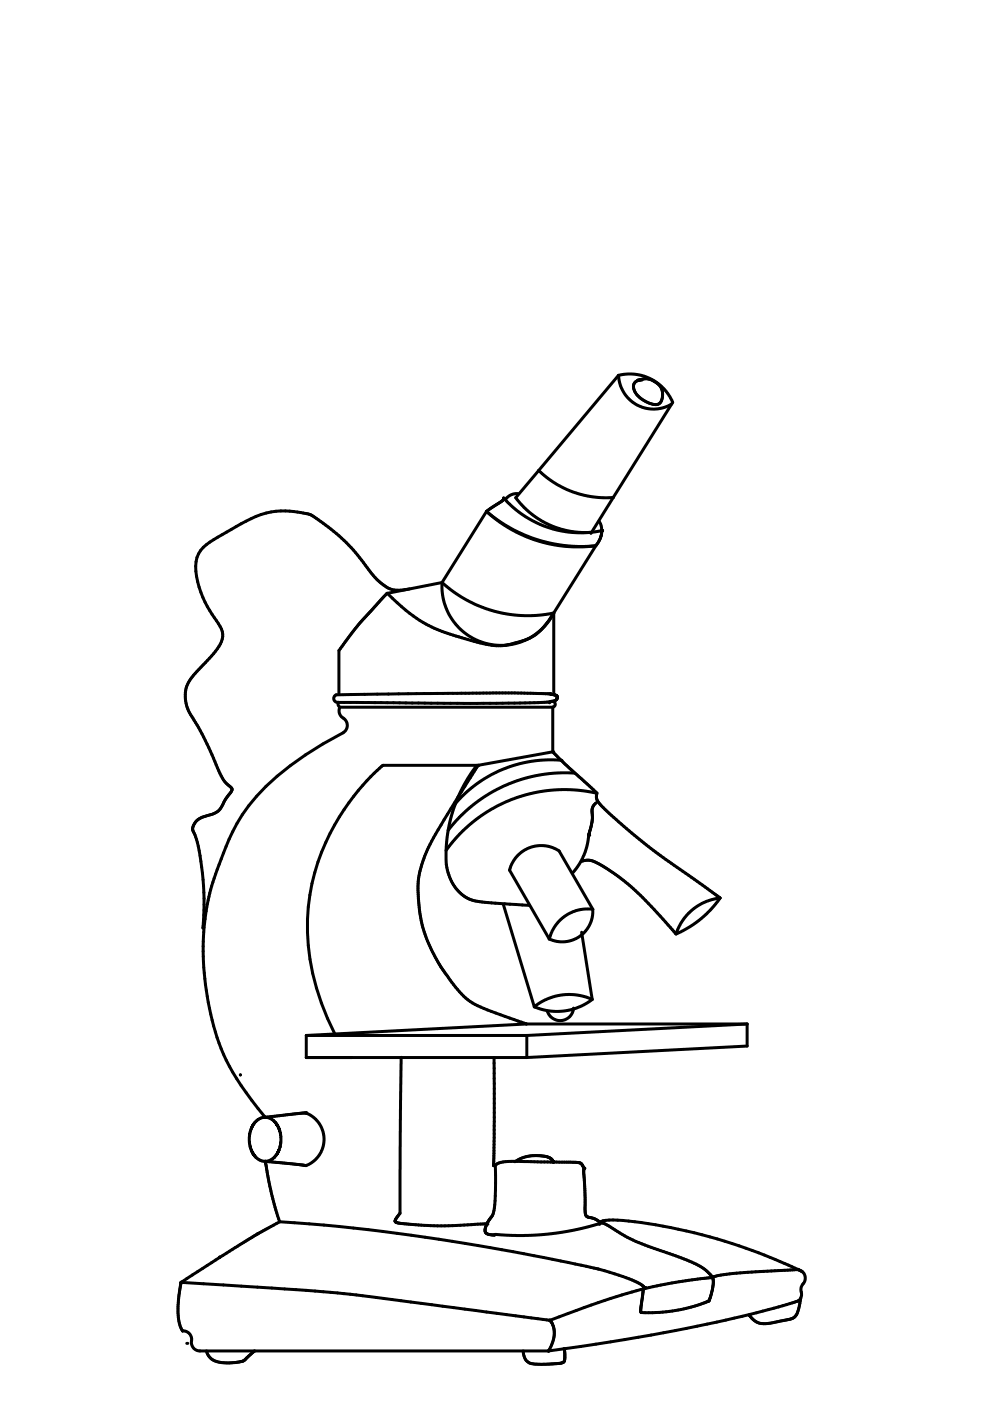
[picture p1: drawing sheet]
<svg xmlns="http://www.w3.org/2000/svg" width="210mm" height="297mm" viewBox="0 0 210 297" stroke-linecap="round" stroke-linejoin="round" font-family="sans-serif">
<g fill="none" stroke="#000" stroke-width=".63">
<path d="M131.1 79.6l1.7-.3h1.8l1.5 .3 1.7 .7 1.5 .8 1.5 1.4 1.2 1.5 .6 1.3-12.6 20.2M131.1 79.6l-16.9 20.2M131.1 79.6l.4 2 .9 1.9 1.1 1.2 1.4 1.1 2.1 .8 1.8 .1 2.1-.3 1.5-.7M114.2 99.8l-4.9 5.7 .9 1.1 1.3 1.3 1.6 1.4 1.8 1.2 2 1 2.1 .7 1.8 .4 2.1 .3h2.3M114.2 99.8l1.8 1.5 1.9 1.3 3.6 1.7 4 1 2.4 .2h2.1M135.2 80.6a4 4 0 0 1 4.3 .8 2.98 2.98 0 0 1 .2 4.2 4.1 4.1 0 0 1-3.7-1.1 2.99 2.99 0 0 1-1.6-3.1l.6-.6 1.1-.2M103.1 108.4l2.9 2.2 2.8 1.7 2.6 1.2 3 1.1 2.9 .7 3 .4 3.8 .2 2.2-.2M103.1 108.4l2.9 2.4 2.8 1.7 2.7 1.3 2.8 1 2.8 .6 3.3 .5 3.2 .1 2.7-.3M103.1 108.4l-9.4 15.1M106.8 105.6a.83 .83 0 0 1-.7 .9l-3 1.9M109.8 104.7l-1.4 .2-1.1 .8a.45 .45 0 0 0 .3 .7l1.8 1.7 2 1.4 2.1 1.2 3.3 1.3 2.3 .6 2.9 .3h2.7l2.8-.4M126.3 115.7l-8.9 14.3"/>
<path d="M127 110.6l.5 .9v1M127.5 112.5h.1M127.6 112.5a4.7 4.7 0 0 1-1.3 3.2M130 105.5l-4.7 7.6M82.1 125.8a30.8 30.8 0 0 0 12.2 8.3l6.9 2a14.8 14.8 0 0 0 12.5-1.7 14.5 14.5 0 0 0 3.3-3.8l.4-.6M86.8 124.9a6.9 6.9 0 0 1-7.6-2.8 44.6 44.6 0 0 0-10.7-11.2l-1.7-1.2a5.3 5.3 0 0 0-3.1-1 16.6 16.6 0 0 0-12.6 2.4l-1 .6a45.6 45.6 0 0 0-7 4.4 6.2 6.2 0 0 0-1.4 6.1 23.3 23.3 0 0 0 4.6 10 4 4 0 0 1-.2 5.4l-1.2 1.5-3.1 3.2a7.1 7.1 0 0 0-.9 10l2.3 4 2.6 5.8a9.5 9.5 0 0 0 2.8 4.5 .88 .88 0 0 1 .6 .8 .88 .88 0 0 1-.5 .8l-1.2 1.9a4 4 0 0 1-3.6 2.8 3.2 3.2 0 0 0-3 3.2l.1 .2a17 17 0 0 1 1.6 6.3 57.2 57.2 0 0 1 .4 14.2M93.7 123.5v2l.5 2.2 .6 1.9 1.2 1.9 1.7 2 1.4 1.1 2 1.1 1.7 .7 2.2 .4h2.3l2.1-.4 2-.7 1.9-1 1.7-1.4 1.5-1.8 .9-1.5M93.7 123.5l2.4 2 3.1 1.9 3 1.3 2.7 .9 3.1 .7 3.1 .2 3.3-.1 3-.4M93.7 123.5l-11.7 2.3-.6 .6-5.5 6.1-4 5.4v9.3M117.4 130v17M72.1 149.9l-.2 .7 .1 .8 .3 .5 .9 .7 .4 .9-.1 1-.7 .8a74.2 74.2 0 0 0-16.4 11.4 35.9 35.9 0 0 0-9 14.1 51.7 51.7 0 0 0-3.2 31.7 43.6 43.6 0 0 0 9.2 20.8l2.8 3.6M72.1 149.9h45.1"/>
<path d="M116.5 149l.4-.3 .7 .2 .1 .6-.5 .4M116.7 147.1v.1M117.2 149.9v9.5M117.2 159.4l-15.8 2.9M117.2 159.4l2.6 2.6 6.8 6.1a2.44 2.44 0 0 0 1 2.8 124.7 124.7 0 0 0 15.3 12.6l9.7 6.9M118.1 147.6l-1.4-.5-7.5-.2-37.9 .4-.4 .3-.1 .6 .2 .4 .4 .3a.22 .22 0 0 1 .3 0 .22 .22 0 0 1 0 .3v.3l.4 .4M118.1 147.6h.1M118.1 147.6a.95 .95 0 0 1-1.1 1.1l-.3 .1a425.8 425.8 0 0 1-29.3 .3l-15.6-.2M101.1 162.3l-1.9 2.7-1.3 2.2-1.1 2.7-.9 2.5-.8 2.9-.4 2.8-.1 5a10.2 10.2 0 0 0 3.3 6.5l.5 .4a8.9 8.9 0 0 0 5.1 1.4l8.8 .6M101.3 162.3l-.8 1.3a246.1 246.1 0 0 0-9.9 16.5 20 20 0 0 0-2 8.6l.1 1.8a27.3 27.3 0 0 0 3.9 13l.5 .9a47.2 47.2 0 0 0 5.6 7.2 18.7 18.7 0 0 0 6.4 3.2l6.5 2.3M101.3 162.3h.1M101.4 162.3h-20.2a47.2 47.2 0 0 0-15.8 30 48.3 48.3 0 0 0 5.6 26.9"/>
<path d="M101.4 162.3h-.1M119.1 161.2l-3.1-.1-3.4 .3-2.9 .6-3.3 1.2-3.1 1.5-2.5 1.7-2.6 2.2-2.1 2.4M121.9 163.9h-4l-3.8 .5-3.5 .8-3.7 1.4-3.3 1.8-3.1 2.1-3.2 2.9-2.3 2.6M124.8 177v.1M126.3 168.1l-4.2-.6h-4.5l-4.4 .6-4.2 1.2-4.5 2.1-3.7 2.4-3.5 3.2-2.7 3.3M126.5 170.2a2.61 2.61 0 0 0-.9 2.9l-.1 1.2-1.4 6.3-1.2 2.5-1.5 2M106.7 191.8l6.6 21.7M123.3 182.6a4.3 4.3 0 0 1 4.3 .9 44 44 0 0 1 8.7 6.9l7 7.6M123.3 197.7l2.3 14.2M125.7 192.8l-1.7-.1-1.3 .2-1.5 .5-1.4 .8-1.4 1.2-.8 1.1-.6 1.1-.5 1.5M125.7 192.8l-.2 1.8-.6 1.6-.9 1.4-1.3 1-1.5 .8-1.6 .3-1.6-.1-1.5-.5M125.7 192.8l-7.2-12.4-1.4-.7-1.9-.4-2.3 .2-1.9 .9-1 .7-.8 1-.7 1.1-.5 1.3 8.5 14.6"/>
<path d="M152.6 190.4h.1M152.7 190.4l-2.8 .7-2.7 1.5-2.2 2.2-.9 1.3-.8 1.9M152.7 190.4l-2 2.4-2.1 2-2.1 1.6-3.2 1.6M64.9 219.5v4.7h46.8M64.9 219.5h46.8M111.6 217.1l-46.7 2.4M111.6 217.1h46.8M111.7 219.5v4.7M121.6 213.7l-.2 .9-.5 .8-.9 .7-.8 .3-1-.1-1.1-.4-.7-.7-.3-.8M125.6 211.9l-1.3-.5-2-.5h-3l-1.7 .3-1.8 .7-2.5 1.6M125.6 211.9l-2.8 1.6-3 .8h-3.4l-1.7-.3-1.4-.5M158.4 217.1l-46.7 2.4"/>
<path d="M158.4 217.1v4.7l-46.7 2.4M51 227.9h-.1M54.2 237.8l.6-.5 .8-.4 1.5 .1 .7 .4 .6 .6 .8 1.5 .4 1.6-.1 1.2-.2 1.1-.8 1.6-.6 .6-.8 .5-1.1 .1-1.1-.3-1-.9-.7-1.3-.3-1.5v-1.8l.5-1.4zM56.2 236.9h.1M56.2 236.9l8.8-.9 1.6 1 1.1 1.3 .8 1.6 .2 1.4-.2 1.7-.7 1.8-1.3 1.4-1.3 .8-.3 .1-8.7-.9M85.1 224.2l-.3 33.1M104.8 224.3l-.2 22.8M56.2 246.2h.1M56.2 246.2l1.4 6.9 1.7 5.9M56.2 246.2v.1M59.3 259l-4.6 2.6M59.3 259a465.6 465.6 0 0 1 63.9 9.2 52 52 0 0 1 12.7 4.1l.7 .7"/>
<path d="M84.8 257.2l-.6 .8a.97 .97 0 0 0-.3 1.1l.8 .2a75.6 75.6 0 0 0 12.9 .5l5.8-.3M104.6 247.1v.1M105 247.1a4.3 4.3 0 0 1 3.4-.9l13 .2a2.08 2.08 0 0 1 2.1 .6l.4 .7M105 247.2a47.6 47.6 0 0 1-.4 9.9l-.3 .7a5.3 5.3 0 0 0-1.4 3.4 1.37 1.37 0 0 0 1.5 .6h.5M117.2 246.2v-.2a2.8 2.8 0 0 0-2.6-1h-1.1a7.5 7.5 0 0 0-4.3 1.3M117.2 246.2h.1M117.3 246.2v.1M117.3 246.3v.1M117.3 246.3h.1M123.9 247.7h.1M123.9 247.7l-.1 1 .2 3.7 .1 4.3a1.15 1.15 0 0 0 1.2 1.5l1.2 .4a.74 .74 0 0 1 .6 1M127.3 259.4l-5.8 1.5-5.3 .8-5 .3-6.2-.3"/>
<path d="M127.3 259.3a5.1 5.1 0 0 1 2.6 1.2 39.1 39.1 0 0 0 11.5 5.1 30 30 0 0 1 8.3 3.8l1.5 1.3M127.3 259.2a5.7 5.7 0 0 1 3.7-.5 113.8 113.8 0 0 1 39.1 10.9M38.4 271.9h.1M38.4 271.9l-.5 3.5a14 14 0 0 0 .3 5.8l.5 1M38.4 271.9l26.5 1.7 9.4 .8 42.3 5.5M46.6 266.5h.1M46.6 266.5v.1M54.6 261.6h.1M54.7 261.6l-16.3 10.3M116.6 279.9h.1M116.6 279.9a5 5 0 0 1 .2 5.7l-.5 .8M136.3 273.2l-.4 5a32.4 32.4 0 0 0 13.5-2l.9-.4"/>
<path d="M136.6 273.1h.1M136.6 273h.1M136.6 273v.1M136.9 273l-.3 .1M150.3 275.8h.1M151 270.9l-1.6 .1a101.4 101.4 0 0 0-27.2 6.9l-5.6 2M151 270.9l.1 .1a7.7 7.7 0 0 1-.4 3.6l-.4 1.2M158.9 278.9h.1M168.8 269.2l.7 .1 .5 .2 .4 .5 .3 .8-.1 .8-.7 1.3v1.7l-.5 1.1a88.1 88.1 0 0 1-12 3.4l-1.7 .4a420 420 0 0 1-39.4 6.9M168.8 269.2l-14.1 .9a9.9 9.9 0 0 0-3.7 .8M169.3 269.1l-.5 .1M169.8 275.2l-.4 2.1a2.76 2.76 0 0 1-3 2.6l-2.4 .5a4.5 4.5 0 0 1-4.3-.6l-.8-.9"/>
<path d="M38.7 282.2h.1M38.7 282.2l.8 .1 .8 .6 .3 .7 .1 1.7 .6 .8 .9 .3h74.1M43.8 286.4a3.6 3.6 0 0 0 3.9 2.5h1.9a3.1 3.1 0 0 0 2.5-.8l1.9-1.7M116.3 286.4h.1M119.5 286l.2 .7v1.4a.99 .99 0 0 1-1.3 1h-.8a17.9 17.9 0 0 1-5.3-.1 2.66 2.66 0 0 1-1.4-2.6"/>
</g>
<g fill="#000">
<circle cx="127.5" cy="112.5" r=".32"/>
<circle cx="127.6" cy="112.5" r=".32"/>
<circle cx="116.7" cy="147.1" r=".32"/>
<circle cx="117.2" cy="159.4" r=".32"/>
<circle cx="101.4" cy="162.3" r=".32"/>
<circle cx="124.8" cy="177.1" r=".32"/>
<circle cx="117.3" cy="246.4" r=".32"/>
<circle cx="39.6" cy="284.8" r=".32"/>
</g>
</svg>
